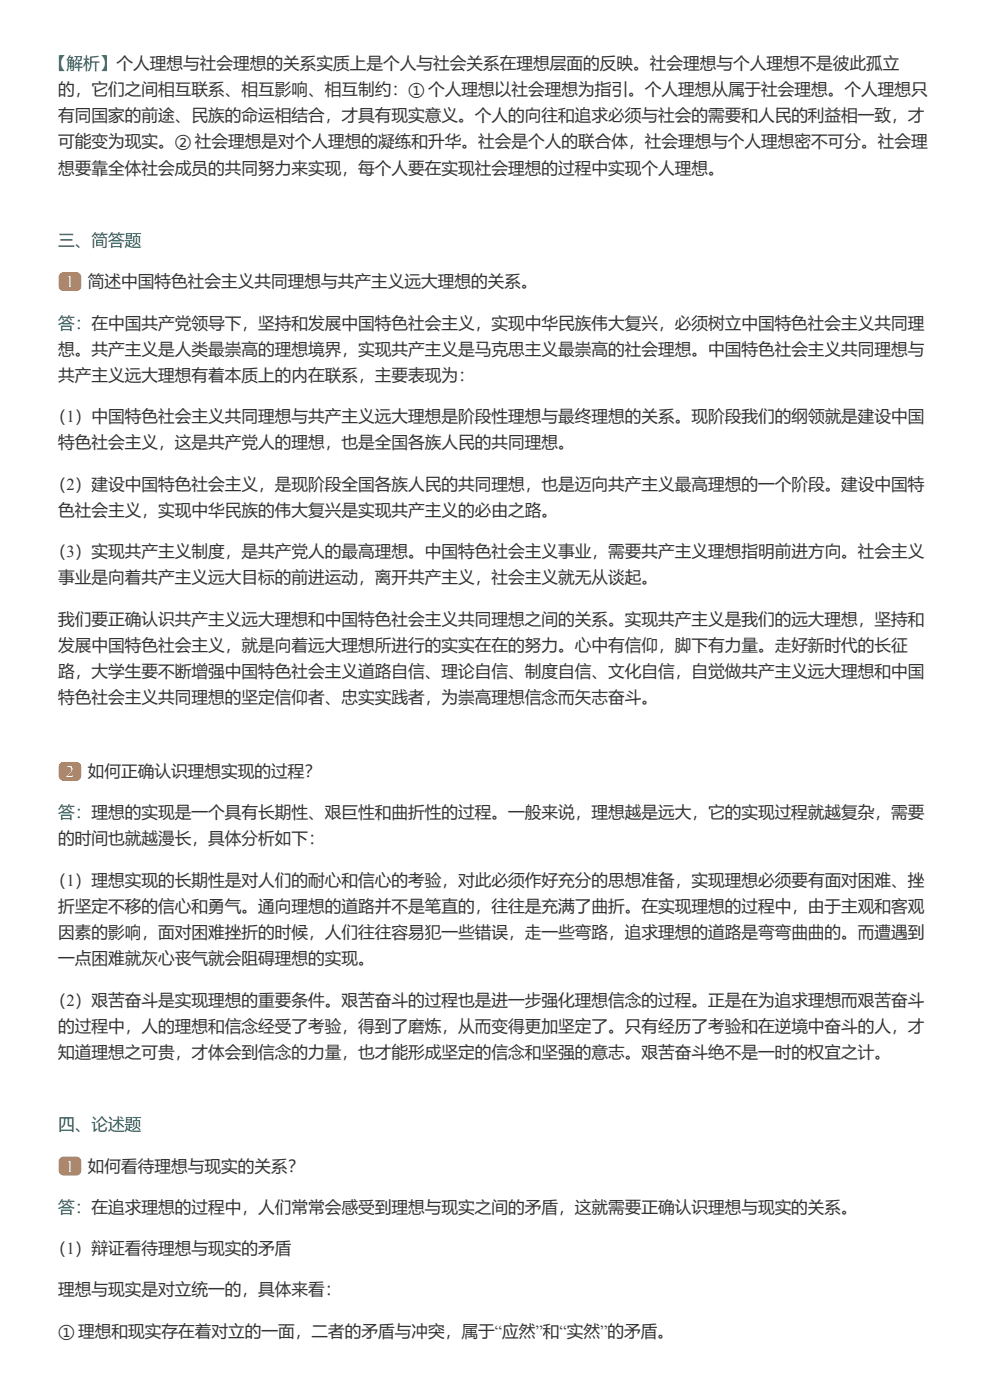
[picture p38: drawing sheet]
<svg xmlns="http://www.w3.org/2000/svg" width="210mm" height="297mm" viewBox="0 0 210 297" stroke-linecap="round" stroke-linejoin="round" font-family="sans-serif">
<defs><g id="words">
<g font-size="3.5" fill="#007874">
<text x="10.6" y="14.6">【解析】个人理想与社会理想的关系实质上是个人与社会关系在理想层面的反映。社会理想与个人理想不是彼此孤立</text>
<text x="12.3" y="52.1">三、简答题</text>
<text x="12.3" y="69.6">答：在中国共产党领导下，坚持和发展中国特色社会主义，实现中华民族伟大复兴，必须树立中国特色社会主义共同理</text>
<text x="12.3" y="173.4">答：理想的实现是一个具有长期性、艰巨性和曲折性的过程。一般来说，理想越是远大，它的实现过程就越复杂，需要</text>
<text x="12.3" y="239.6">四、论述题</text>
<text x="12.3" y="257">答：在追求理想的过程中，人们常常会感受到理想与现实之间的矛盾，这就需要正确认识理想与现实的关系。</text>
</g>
<g font-size="3.5" fill="#333">
<text x="12.3" y="20.1">的，它们之间相互联系、相互影响、相互制约：① 个人理想以社会理想为指引。个人理想从属于社会理想。个人理想只</text>
<text x="12.3" y="25.7">有同国家的前途、民族的命运相结合，才具有现实意义。个人的向往和追求必须与社会的需要和人民的利益相一致，才</text>
<text x="12.3" y="31.2">可能变为现实。② 社会理想是对个人理想的凝练和升华。社会是个人的联合体，社会理想与个人理想密不可分。社会理</text>
<text x="12.3" y="36.8">想要靠全体社会成员的共同努力来实现，每个人要在实现社会理想的过程中实现个人理想。</text>
<text x="18.6" y="60.9">简述中国特色社会主义共同理想与共产主义远大理想的关系。</text>
<text x="12.3" y="75.2">想。共产主义是人类最崇高的理想境界，实现共产主义是马克思主义最崇高的社会理想。中国特色社会主义共同理想与</text>
<text x="12.3" y="80.7">共产主义远大理想有着本质上的内在联系，主要表现为：</text>
<text x="10.6" y="89.5">（1）中国特色社会主义共同理想与共产主义远大理想是阶段性理想与最终理想的关系。现阶段我们的纲领就是建设中国</text>
<text x="12.3" y="95">特色社会主义，这是共产党人的理想，也是全国各族人民的共同理想。</text>
<text x="10.6" y="103.8">（2）建设中国特色社会主义，是现阶段全国各族人民的共同理想，也是迈向共产主义最高理想的一个阶段。建设中国特</text>
<text x="12.3" y="109.3">色社会主义，实现中华民族的伟大复兴是实现共产主义的必由之路。</text>
<text x="10.6" y="118.1">（3）实现共产主义制度，是共产党人的最高理想。中国特色社会主义事业，需要共产主义理想指明前进方向。社会主义</text>
<text x="12.3" y="123.6">事业是向着共产主义远大目标的前进运动，离开共产主义，社会主义就无从谈起。</text>
<text x="12.3" y="132.3">我们要正确认识共产主义远大理想和中国特色社会主义共同理想之间的关系。实现共产主义是我们的远大理想，坚持和</text>
<text x="12.3" y="137.9">发展中国特色社会主义，就是向着远大理想所进行的实实在在的努力。心中有信仰，脚下有力量。走好新时代的长征</text>
<text x="12.3" y="143.5">路，大学生要不断增强中国特色社会主义道路自信、理论自信、制度自信、文化自信，自觉做共产主义远大理想和中国</text>
<text x="12.3" y="149">特色社会主义共同理想的坚定信仰者、忠实实践者，为崇高理想信念而矢志奋斗。</text>
<text x="18.6" y="164.6">如何正确认识理想实现的过程？</text>
<text x="12.3" y="178.9">的时间也就越漫长，具体分析如下：</text>
<text x="10.6" y="187.7">（1）理想实现的长期性是对人们的耐心和信心的考验，对此必须作好充分的思想准备，实现理想必须要有面对困难、挫</text>
<text x="12.3" y="193.2">折坚定不移的信心和勇气。通向理想的道路并不是笔直的，往往是充满了曲折。在实现理想的过程中，由于主观和客观</text>
<text x="12.3" y="198.8">因素的影响，面对困难挫折的时候，人们往往容易犯一些错误，走一些弯路，追求理想的道路是弯弯曲曲的。而遭遇到</text>
<text x="12.3" y="204.3">一点困难就灰心丧气就会阻碍理想的实现。</text>
<text x="10.6" y="213.1">（2）艰苦奋斗是实现理想的重要条件。艰苦奋斗的过程也是进一步强化理想信念的过程。正是在为追求理想而艰苦奋斗</text>
<text x="12.3" y="218.6">的过程中，人的理想和信念经受了考验，得到了磨炼，从而变得更加坚定了。只有经历了考验和在逆境中奋斗的人，才</text>
<text x="12.3" y="224.2">知道理想之可贵，才体会到信念的力量，也才能形成坚定的信念和坚强的意志。艰苦奋斗绝不是一时的权宜之计。</text>
<text x="18.6" y="248.3">如何看待理想与现实的关系？</text>
<text x="10.6" y="265.8">（1）辩证看待理想与现实的矛盾</text>
<text x="12.3" y="274.5">理想与现实是对立统一的，具体来看：</text>
<text x="12.3" y="283.2">① 理想和现实存在着对立的一面，二者的矛盾与冲突，属于“应然”和“实然”的矛盾。</text>
</g>
<g font-size="3.5" fill="#fff">
<text x="13.9" y="60.9">1</text>
<text x="13.9" y="164.6">2</text>
<text x="13.9" y="248.3">1</text>
</g>
</g></defs>
<g fill="#e60">
<path d="M12.7 58l.8-.3h2.6a1.06 1.06 0 0 1 1.1 1.1v1.8a1.06 1.06 0 0 1-1.1 1.1h-2.6a1.06 1.06 0 0 1-1.1-1.1l.1-2z"/>
<path d="M12.7 161.8l.8-.3h2.6a1.06 1.06 0 0 1 1.1 1v1.9a1.06 1.06 0 0 1-1.1 1h-2.6a1.06 1.06 0 0 1-1.1-1l.1-2.1z"/>
<path d="M12.7 245.4l.8-.3h2.6a1.06 1.06 0 0 1 1.1 1.1v1.8a1.06 1.06 0 0 1-1.1 1.1h-2.6a1.06 1.06 0 0 1-1.1-1.1l.1-2z"/>
</g>
<use href="#words"/>
</svg>
